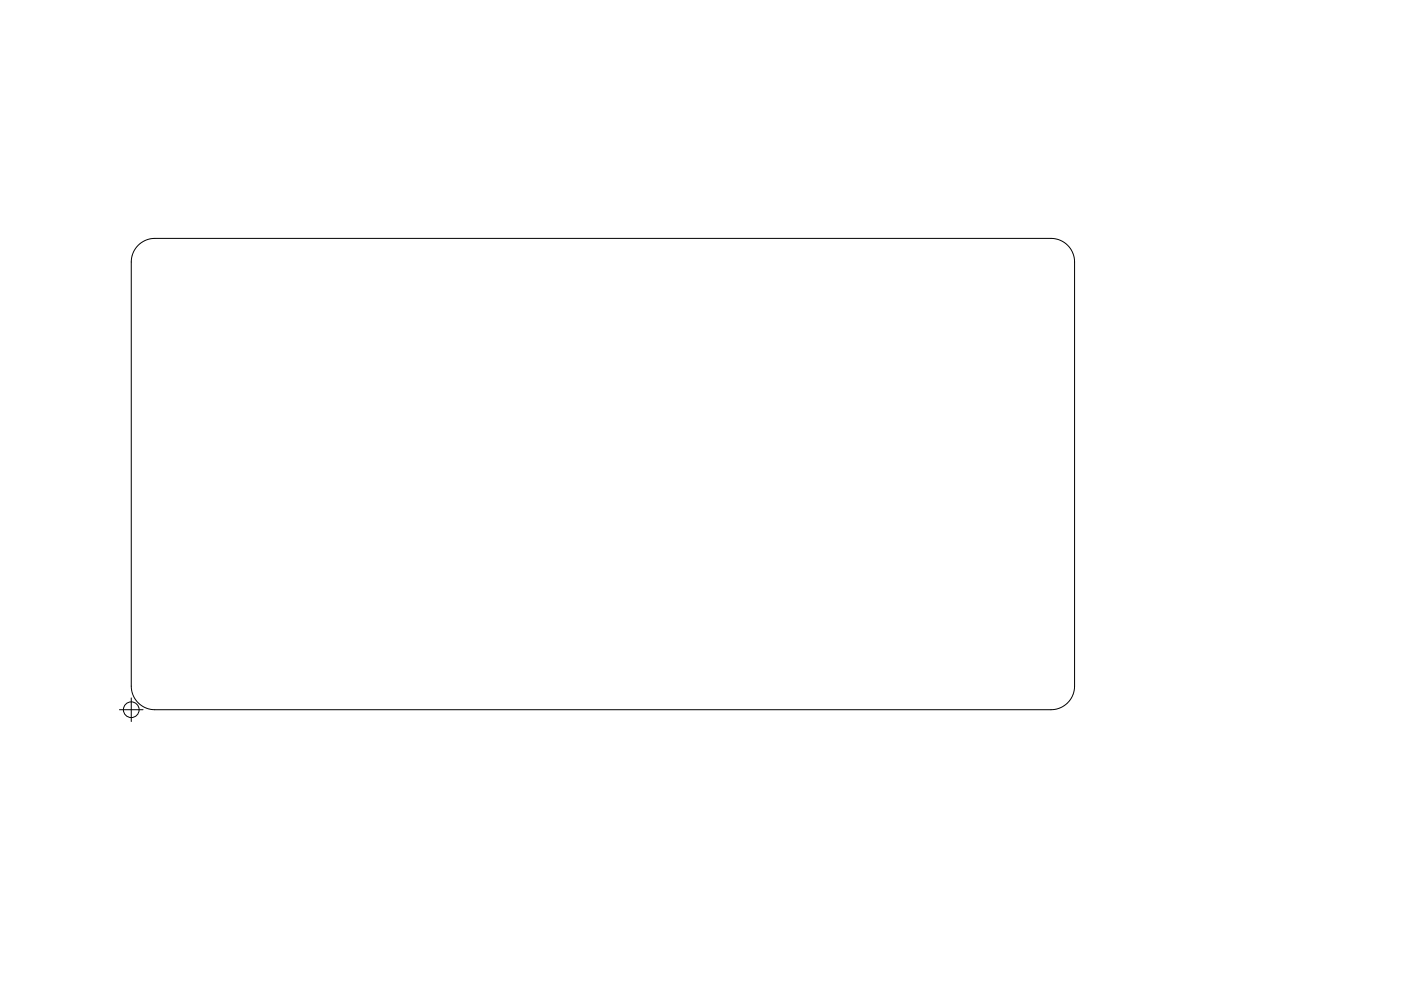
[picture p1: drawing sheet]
<svg xmlns="http://www.w3.org/2000/svg" width="297mm" height="210mm" viewBox="0 0 297 210" stroke-linecap="round" stroke-linejoin="round" font-family="sans-serif">
<g fill="none" stroke="#000" stroke-width=".21">
<path d="M29.3 52a5 5 0 0 1 3.5-1.4h190a5 5 0 0 1 5 5v90a5 5 0 0 1-5 5h-190a5 5 0 0 1-5-5v-90a5 5 0 0 1 1.5-3.6zM25.3 150.6h5M27.8 148.1v5"/>
<circle cx="27.8" cy="150.6" r="1.67"/>
</g>
</svg>
